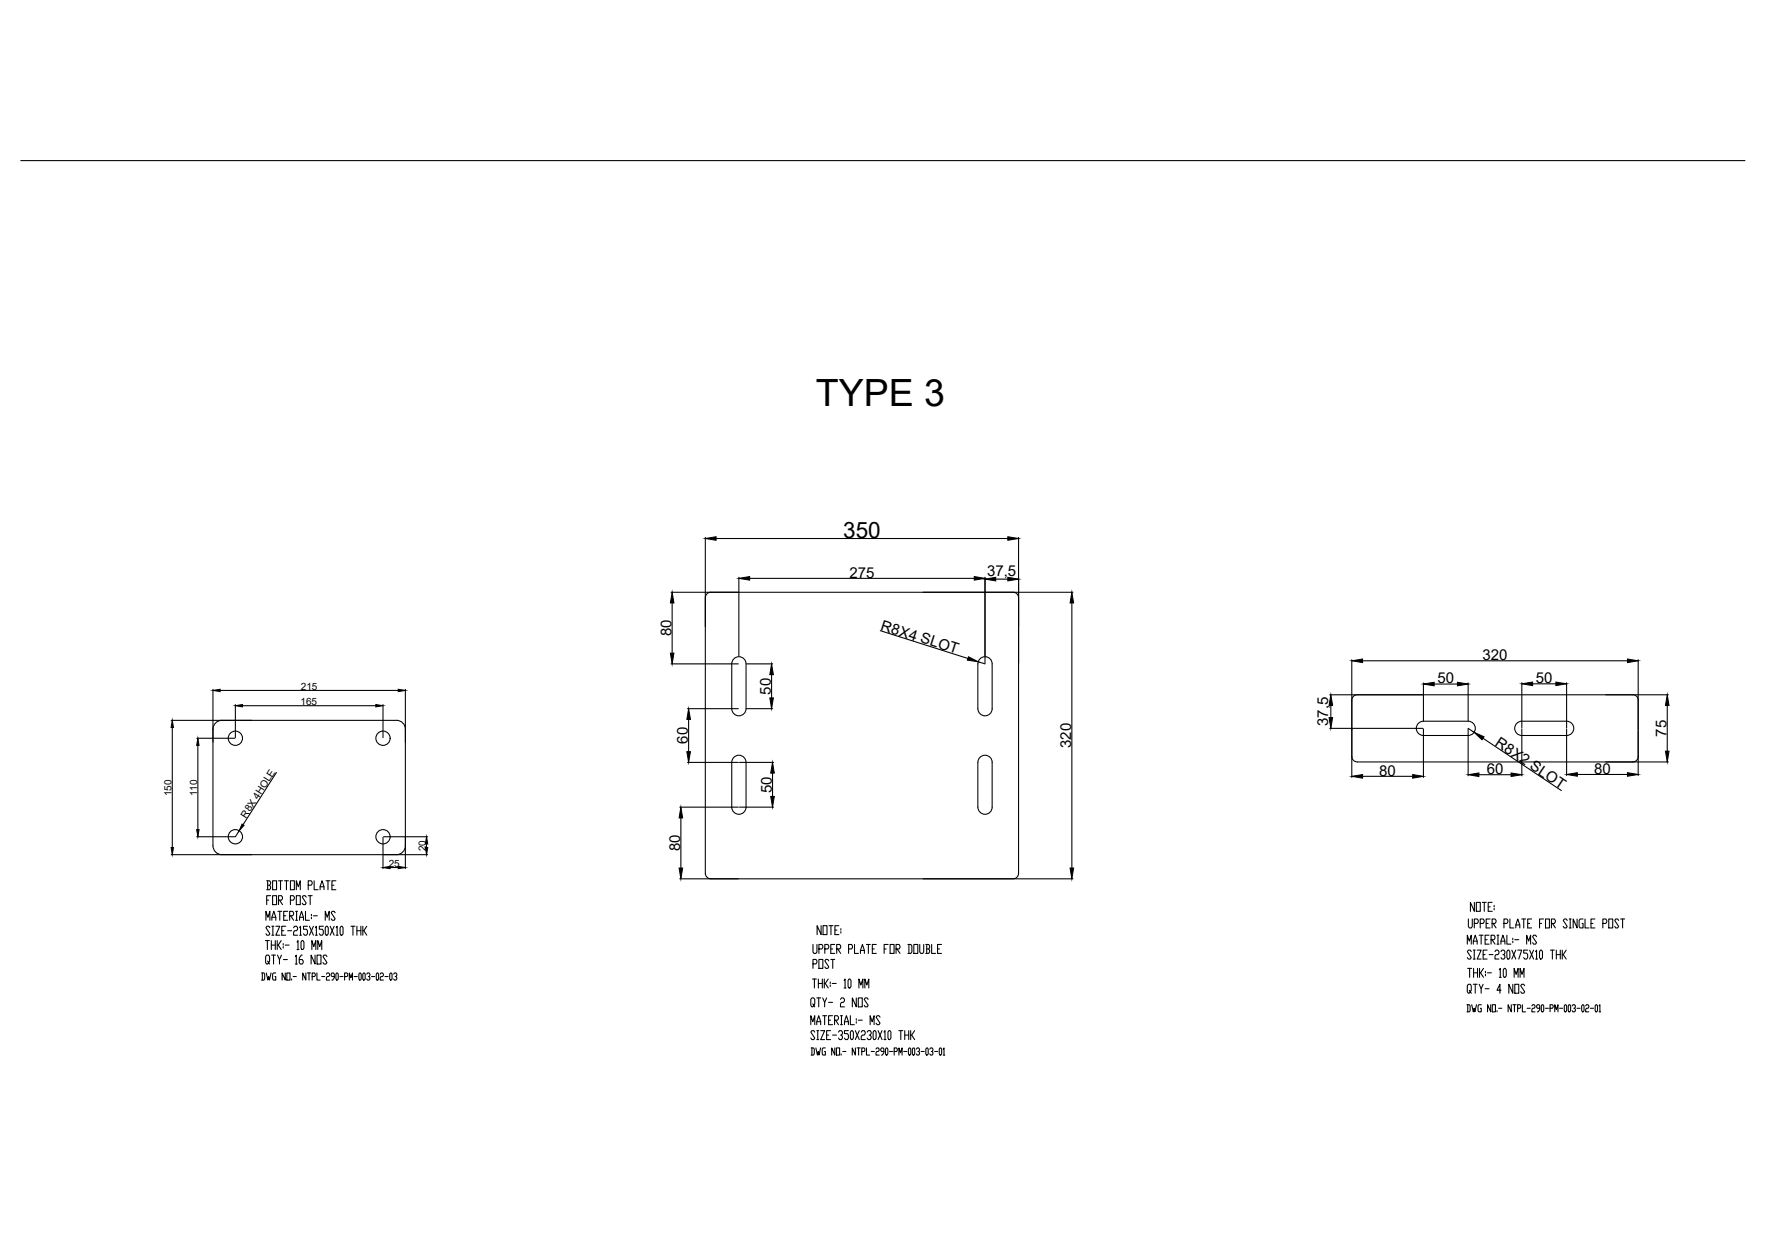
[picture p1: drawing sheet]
<svg xmlns="http://www.w3.org/2000/svg" width="420mm" height="297mm" viewBox="0 0 420 297" stroke-linecap="round" stroke-linejoin="round" font-family="sans-serif">
<defs><g id="words">
<text font-size="8.9" x="194" y="96.4">TYPE 3</text>
<text font-size="5.4" x="200.5" y="127.8">350</text>
<g font-size="3.6">
<text x="202" y="137.3">275</text>
<text x="234.7" y="137">37,5</text>
<text x="209.2" y="149.7" transform="rotate(18 209.2 149.7)">R8X4 SLOT</text>
<text x="159.6" y="151.2" transform="rotate(-90 159.6 151.2)">80</text>
<text x="352.5" y="156.8">320</text>
<text x="183.3" y="165.1" transform="rotate(-90 183.3 165.1)">50</text>
<text x="341.8" y="162.4">50</text>
<text x="365.2" y="162.3">50</text>
<text x="315.8" y="172.6" transform="rotate(-90 315.8 172.6)">37,5</text>
<text x="163.6" y="176.8" transform="rotate(-90 163.6 176.8)">60</text>
<text x="254.7" y="177.8" transform="rotate(-90 254.7 177.8)">320</text>
<text x="355.3" y="177" transform="rotate(34 355.3 177)">R8X2 SLOT</text>
<text x="396.3" y="175.1" transform="rotate(-90 396.3 175.1)">75</text>
<text x="328" y="184.3">80</text>
<text x="353.5" y="183.9">60</text>
<text x="379" y="183.9">80</text>
<text x="183.5" y="188.5" transform="rotate(-90 183.5 188.5)">50</text>
<text x="161.7" y="202.3" transform="rotate(-90 161.7 202.3)">80</text>
</g>
<g font-size="2.4">
<text x="71.4" y="167.5">165</text>
<text x="71.5" y="163.9">215</text>
<text x="40.8" y="189.2" transform="rotate(-90 40.8 189.2)">150</text>
<text x="46.9" y="189.2" transform="rotate(-90 46.9 189.2)">110</text>
<text x="58.5" y="194.5" transform="rotate(-57 58.5 194.5)">R8X 4HOLE</text>
<text x="101.3" y="202.3" transform="rotate(-90 101.3 202.3)">20</text>
<text x="92.4" y="206">25</text>
</g>
</g></defs>
<!-- layer: 0 -->
<g fill="none" stroke="#000" stroke-width=".25">
<path d="M4.9 38.2h410M167.7 127.7v79.9M170.3 128h69.3M175.7 137.2v18.7M178.3 137.4h53.4M234.2 137.2v20.4M236.8 137.6h2.8M242.2 127.7v79.9M159.6 140.7h95.5M159.6 157.8h16M159.8 143.3v11.9M169 140.7a1.28 1.28 0 0 0-1.3 1.3"/>
<path d="M174.5 156.6a1.7 1.7 0 0 1 1.8-.4 1.7 1.7 0 0 1 1.1 1.6v10.6a1.7 1.7 0 0 1-1.7 1.7 1.7 1.7 0 0 1-1.7-1.7v-10.6zM177.5 157.8h6.2M209.3 149.9l20.9 6.6M232.5 157.8v10.6M232.5 157.8a1.7 1.7 0 0 1 1.7-1.7 1.7 1.7 0 0 1 1.7 1.7v10.6a1.69 1.69 0 0 1-1.7 1.7 1.69 1.69 0 0 1-1.7-1.7M232.6 157.3l1.6 .5M240.9 140.7a1.28 1.28 0 0 1 1.3 1.3M254.9 143.3v63M321.4 156.8v27.9M324 157h63M389.5 156.8v27.5M40.7 171.2h53.6"/>
<path d="M41 172.9v28.5M46.8 175.4h9M47 177.1v20M50.6 163.8v37.2a2.13 2.13 0 0 0 2.2 2.1M52.3 164.1h42.4M52.8 171.2a2.13 2.13 0 0 0-2.2 2.1M56 167.4v7.9M57.7 167.7h31.7M91.1 167.4v7.9M94.3 171.2a2.13 2.13 0 0 1 2.1 2.1M96.4 163.8v42.6M163.5 168.4h12.1"/>
<path d="M163.7 171v7.6M174.5 180a1.7 1.7 0 0 1 1.8-.4 1.7 1.7 0 0 1 1.1 1.6v10.6a1.7 1.7 0 0 1-1.7 1.7 1.7 1.7 0 0 1-1.7-1.7v-10.6zM177.5 168.4h6.2M183.5 160.3v5.5M316.2 165.1h80.5M316.2 173.1h22.1M316.4 167.7v2.8M321.4 179.8a1.28 1.28 0 0 0 1.3 1.3h74M322.7 165.1a1.28 1.28 0 0 0-1.3 1.3M337.3 171.9l1.2-.5h10.6a1.7 1.7 0 0 1 1.7 1.7 1.7 1.7 0 0 1-1.7 1.7h-10.6a1.7 1.7 0 0 1-1.6-1.1 1.7 1.7 0 0 1 .4-1.8zM338.5 162.3v8.9M338.5 173.2v11.5"/>
<path d="M341 162.6h5.5M349.1 162.3v8.9M349.1 173.2v11.2M349.1 173.1l1.4 .9M352.6 175.4l18.7 12.5M361.9 162.2v10.7M361.9 173.2v11.2M364.4 162.5h5.6M372.5 171.4h-10.6a1.7 1.7 0 0 0-1.7 1.7 1.7 1.7 0 0 0 1.7 1.7h10.6M372.5 162.2v10.7M372.5 173.2v11.1M372.5 171.4a1.7 1.7 0 0 1 1.7 1.7 1.7 1.7 0 0 1-1.7 1.7"/>
<path d="M388.3 165.1a1.28 1.28 0 0 1 1.2 1.3M389.5 179.8a1.28 1.28 0 0 1-1.2 1.3M396.4 167.7v10.8M46.8 198.8h9M56.9 197.4l-.9 1.4M65.7 183.6l-7.9 12.4M91.1 199v7.4M91.2 198.8h10.5M161.6 191.8h14M161.9 194.4v11.9M163.5 181.2h12.1M175.8 181.2h8.2"/>
<path d="M175.8 191.8h8.2M183.7 183.7v5.6M232.5 181.2v10.6M232.5 181.2a1.7 1.7 0 0 1 1.7-1.7 1.7 1.7 0 0 1 1.7 1.7v10.6a1.69 1.69 0 0 1-1.7 1.7 1.69 1.69 0 0 1-1.7-1.7M324 184.5h11.9M351.6 184.1h7.7M375.1 184h11.9M40.7 203.1h61M63.2 218.7v-2.1l.5 1.4 .5-1.4v2.1M63.4 209.3h.7l.3 .3-.3 .8M63.4 213.9h.5M63.6 210.4h.5l.3 .7-.3 .3h-.7"/>
<path d="M63.6 209.3v2.1M64.4 212.8h-1v2.2M64.6 218.7v-.7l.5-1.4 .5 1.4v.7M64.6 218h1M64.8 209.3h1v2.1h-1zM64.8 212.8h1v2.2h-1zM66.1 216.6h.9M66.2 213.9h.7l.3-.3-.3-.8h-.7v2.2M66.2 209.3h1M66.5 213.9l.7 1.1M66.5 216.6v2.1M66.7 209.3v2.1"/>
<path d="M67.5 217.6h.4M67.6 209.3h1M68.1 209.3v2.1M68.4 216.6h-.9v2.1h.9M68.9 217.6h.7l.2-.3-.2-.7h-.7v2.1M69.1 209.3h.9v2.1h-.9zM69.1 213.9h.7l.2-.3-.2-.8h-.7v2.2M69.1 217.6l.7 1.1M70.3 216.6h.5M70.3 218.7h.5M70.5 211.4v-2.1l.4 1.4 .5-1.4v2.1M70.5 212.8h.9v2.2h-.9z"/>
<path d="M70.5 216.6v2.1M71.2 218.7v-.7l.5-1.4 .5 1.4v.7M71.2 218h1M72.6 216.6v2.1h1M72.8 213.2l-.2-.4h-.5l-.2 .4 .9 1.4-.2 .4h-.5l-.2-.4M73.3 210.4h.7l.2-.4-.2-.7h-.7v2.1M73.3 212.8h.9M73.8 212.8v2.2M74 217.3v.3M74 218v.3M74.5 217.6h1M74.7 209.3v2.1h.9"/>
<path d="M76.1 211.4v-.7l.5-1.4 .4 1.4v.7M76.1 210.7h.9M77.3 218.7v-2.1l.5 1.4 .5-1.4v2.1M77.5 209.3h1M78 209.3v2.1M78.9 210.4h.5M79.7 216.9l-.2-.3h-.5l-.3 .3 1 1.4-.2 .4h-.5l-.3-.4M79.9 209.3h-1v2.1h1M92.8 206.2h1.9M96.4 201a2.13 2.13 0 0 1-2.1 2.1M101.4 200.5v.9M161.6 208.8h93.5"/>
<path d="M167.7 207.5a1.28 1.28 0 0 0 1.3 1.3M195.2 220v2.1l-.9-2.1v2.1M195.7 220h.9v2.1h-.9zM197.1 220h1M197.6 220v2.1M199.5 220h-1v2.1h1M242.2 207.5a1.28 1.28 0 0 1-1.3 1.3M349.2 218.4v1.7l.2 .4h.4l.3-.4v-1.7M350.6 219.4h.7l.2-.3-.2-.7h-.7v2.1M350.6 214.4v2.2l-1-2.2v2.2M351 214.4h1v2.2h-1zM352 219.4h.7l.2-.3-.2-.7h-.7v2.1"/>
<path d="M352.5 214.4h.9M352.9 214.4v2.2M353.4 219.4h.5M353.9 215.5h.4M354.3 218.4h-.9v2.1h.9M354.8 219.4h.7l.2-.3-.2-.7h-.7v2.1M354.8 214.4h-.9v2.2h.9M355 219.4l.7 1.1M355.3 215.1v.4M355.3 215.9v.3M357.6 219.4h.7l.2-.3-.2-.7h-.7v2.1M359 218.4v2.1h1"/>
<path d="M360.4 219.8h1M361.8 218.4h1M362.3 218.4v2.1M363.3 219.4h.4M364.2 218.4h-.9v2.1h.9M366.1 219.4h.5M367 218.4h-.9v2.1M367.5 218.4h.9v2.1h-.9zM368.9 219.4h.7l.2-.3-.2-.7h-.7v2.1M369.1 219.4l.7 1.1M372.7 218.7l-.3-.3h-.4l-.3 .3 1 1.4-.3 .4h-.4l-.3-.4M373.1 218.4h.5"/>
<path d="M373.4 218.4v2.1M375 218.4v2.1l-.9-2.1v2.1M376.4 218.4h-.7l-.2 .3v1.4l.2 .4h.7v-1.1h-.2M376.9 218.4v2.1h.9M378.3 219.4h.5M379.2 218.4h-.9v2.1h.9M381.1 219.4h.7l.3-.3-.3-.7h-.7v2.1M382.5 218.4h1v2.1h-1zM384.9 218.7l-.3-.3h-.4l-.3 .3 1 1.4-.3 .4h-.4l-.3-.4M385.4 218.4h.9M385.8 218.4v2.1M62.2 231.2h.6l.1 .3v1.1l-.1 .3h-.6"/>
<path d="M62.4 231.2v1.7M63.1 223.5h.9M63.3 231.2l.4 1.7 .2-.8 .2 .8 .3-1.7M63.6 223.5v2.1M63.6 228.4l.3 .3-.3 .4h-.2l-.2-.4v-1.4l.2-.3h.5l.2 .3v1.1l-.2 .3 .2 .4M64.2 220.5l-.3-.4h-.4l-.3 .4 1 1.4-.3 .3h-.4l-.3-.3M64.5 223.5v2.1M64.5 224.6h1M64.6 227h.9M64.6 220.1h.5M64.6 222.2h.5M64.9 220.1v2.1"/>
<path d="M65 227v2.1M65.5 223.5v2.1M65.6 231.2h-.6l-.2 .3v1.1l.2 .3h.6v-.8h-.2M65.6 220.1h.9l-.9 2.1h.9M65.9 223.5v2.1M66 227l.4 1v1.1M66.2 224.6l.7 1M66.9 223.5l-.7 1.1h-.3M66.9 227l-.5 1M67 221.2h.5M67.3 224.2v.4M67.3 224.9v.4"/>
<path d="M67.4 228h.9M67.8 224.6h.9M67.8 231.2v1.7l-.7-1.7v1.7M67.9 220.1h-.9v2.1h.9M68.2 231.2h.8v1.7h-.8zM68.4 221.2h.9M69.3 232.6v.3M69.7 232.1h.8M69.8 220.5l.2-.4h.5l.3 .4-.3 .7h-.5l-.2 .3v.7h1M70.2 227.3l.2-.3v2.1M70.2 229.1h.5M70.6 223.9l.3-.4v2.1"/>
<path d="M70.6 225.6h.5M71.2 220.5l.3-.4v2.1M71.2 222.2h.5M71.8 223.5h.2l.3 .4v1.4l-.3 .3h-.2l-.2-.3v-1.4zM71.9 227h-.3l-.4 .7v1l.2 .4h.5l.2-.7-.2-.4h-.7M72.7 231.2v1.7l-.7-1.7v1.7M73.1 231.2h.7M73.1 220.1h-.9v.7h.7l.2 .4v.7l-.2 .3h-.5l-.2-.3M73.5 231.2v1.7M73.6 220.1l.9 2.1M74.2 225.6v-2.1l.4 1.4 .5-1.4v2.1M74.2 232.1h.6l.2-.3-.2-.6h-.6v1.7"/>
<path d="M74.5 220.1l-.9 2.1M74.9 227v2.1l-.9-2.1v2.1M75 220.5l.2-.4v2.1M75 222.2h.5M75.4 231.2v1.7h.7M75.4 227h.9v2.1h-.9zM75.6 225.6v-2.1l.4 1.4 .5-1.4v2.1M76.5 232.1h.7M76.9 220.1h-1v.7h.7l.3 .4v.7l-.3 .3h-.4l-.3-.3M77.6 220.1h.2l.2 .4v1.4l-.2 .3h-.2l-.3-.3v-1.4zM77.6 231.5l.2-.3h.4l.2 .3-.2 .6h-.4l-.2 .2v.6h.8M77.7 227.3l-.2-.3h-.5l-.2 .3 .9 1.4-.2 .4h-.5l-.2-.4"/>
<path d="M78.5 220.1l1 2.1M79.5 220.1l-1 2.1M79.5 232.1h-.6l-.2-.3 .2-.6h.4l.2 .3v.8l-.4 .6h-.2M79.9 220.5l.3-.4v2.1M79.9 222.2h.5M80.1 231.2l.3 .3v1.1l-.2 .3-.3-.3v-1.1zM80.8 232.1h.8M81.1 220.1h.2l.3 .4v1.4l-.3 .3h-.2l-.2-.3v-1.4zM81.9 232.1h.6l.2-.3-.2-.6h-.6v1.7M83.1 232.9v-1.7l.3 1.1 .4-1.1v1.7M83.5 220.1h.9M83.9 220.1v2.1"/>
<path d="M84.2 232.1h.7M84.9 221.2h.9M84.9 220.1v2.1M85.5 231.2l.4 .3v1.1l-.2 .3-.4-.3v-1.1zM85.8 220.1v2.1M86.3 220.1v2.1M86.5 231.2l.3 .3v1.1l-.2 .3-.3-.3v-1.1zM86.5 221.2l.7 1M87.2 231.5l.2-.3h.4l.2 .6-.4 .3M87.2 220.1l-.7 1.1h-.2M87.8 232.1l.2 .2-.2 .6h-.4l-.2-.3M88.3 232.1h.8"/>
<path d="M89.6 231.2l.4 .3v1.1l-.2 .3-.3-.3v-1.1zM90.4 231.5l.2-.3h.4l.2 .3-.2 .6h-.4l-.2 .2v.6h.8M91.5 232.1h.8M92.9 231.2l.3 .3v1.1l-.2 .3-.3-.3v-1.1zM93.6 231.5l.2-.3h.4l.2 .3-.2 .6h-.2M94.2 232.1l.2 .2-.2 .6h-.4l-.2-.3M193.2 232.6h.9M193.3 238.6l.2 .3-.2 .4h-.3l-.2-.4v-1.4l.2-.4h.5l.2 .4v1.1l-.2 .3 .2 .4M193.3 224.4v1.8l.2 .4h.5l.3-.4v-1.8M193.3 229h.7l.3-.3-.3-.7h-.7v2.1M193.7 232.6v2.2M194.2 237.1h.9"/>
<path d="M194.6 232.6v2.2M194.6 233.7h.9M194.7 237.1v2.2M194.7 225.5h.7l.3-.4-.3-.7h-.7v2.2M194.7 228h1v2.1h-1zM195.5 232.6v2.2M195.6 237.1l.5 1.1v1.1M196 232.6v2.2M196.1 225.5h.7l.3-.4-.3-.7h-.7v2.2M196.2 233.7l.7 1.1M196.6 237.1l-.5 1.1M196.9 232.6l-.7 1.1h-.2"/>
<path d="M197 238.2h1M197.1 228.3l-.3-.3h-.4l-.3 .3 1 1.5-.3 .3h-.4l-.3-.3M197.4 233.4v.3M197.4 234.1v.3M197.5 225.5h.5M197.5 228h1M197.9 233.7h.9M198 228v2.1M198.5 224.4h-1v2.2h1M198.5 221h.5M199 225.5h.7l.2-.4-.2-.7h-.7v2.2M199.2 225.5l.7 1.1"/>
<path d="M199.9 237.5l.2-.4h.5l.2 .4-.2 .7h-.5l-.2 .4v.7h.9M199.9 220.7v.3M199.9 221.4v.3M200.7 233l.2-.4v2.2M200.7 234.8h.5M201.8 225.5h.7l.2-.4-.2-.7h-.7v2.2M201.9 232.6h.2l.2 .4v1.4l-.2 .4h-.2l-.2-.4v-1.4zM203.2 224.4v2.2h.9M203.6 237.1v2.2l-.9-2.2v2.2M204.1 237.1h.9v2.2h-.9zM204.2 234.8v-2.2l.5 1.5 .5-1.5v2.2M204.6 226.6v-.7l.5-1.5 .4 1.5v.7"/>
<path d="M204.6 225.9h.9M205.6 234.8v-2.2l.5 1.5 .5-1.5v2.2M206 224.4h.9M206.4 237.5l-.2-.4h-.5l-.2 .4 .9 1.4-.2 .4h-.5l-.2-.4M206.5 224.4v2.2M207.4 225.5h.5M208.4 224.4h-1v2.2h1M210.2 225.5h.5M211.2 224.4h-1v2.2M211.7 224.4h.9v2.2h-.9zM213.1 225.5h.7l.2-.4-.2-.7h-.7v2.2M213.3 225.5l.7 1.1"/>
<path d="M215.9 224.4h.7l.2 .4v1.4l-.2 .4h-.7M216.1 224.4v2.2M217.3 224.4h.9v2.2h-.9zM218.7 224.4v1.8l.2 .4h.5l.2-.4v-1.8M220.1 224.4h.7l.3 .4-.3 .7M220.4 225.5h.4l.3 .7-.3 .4h-.7M220.4 224.4v2.2M221.5 224.4v2.2h1M222.9 225.5h.5M223.9 224.4h-1v2.2h1M348.8 238.8h.6l.2 .2v1.2l-.2 .2h-.6M348.9 224.4v-2.2l.5 1.5 .4-1.5v2.2"/>
<path d="M349 230.1h.9M349 238.8v1.6M349.4 235.3l.2 .4-.2 .3h-.3l-.2-.3v-1.5l.2-.3h.5l.2 .3v1.1l-.2 .4 .2 .3M349.4 230.1v2.1M349.8 226.1l-.2-.3h-.5l-.2 .3 .9 1.5-.2 .3h-.5l-.2-.3M349.9 238.8l.4 1.6 .2-.8 .2 .8 .4-1.6M350.3 224.4v-.7l.5-1.5 .4 1.5v.7M350.3 223.7h.9M350.3 225.8h.5M350.3 227.9h.5M350.3 233.9h.9M350.4 230.1v2.1"/>
<path d="M350.4 231.2h.9M350.5 225.8v2.1M350.8 233.9v2.1M351.2 225.8h1l-1 2.1h1M351.3 230.1v2.1M351.7 233.9l.5 1.1v1M351.7 222.2h1M351.8 230.1v2.1M352 231.2l.7 1M352.2 222.2v2.2M352.2 238.8h-.6l-.2 .2v1.2l.2 .2h.6v-.8h-.2M352.7 226.8h.4"/>
<path d="M352.7 233.9l-.5 1.1M352.7 230.1l-.7 1.1h-.2M353.1 223.3h.5M353.1 235h1M353.2 230.8v.4M353.2 231.5v.4M353.6 225.8h-.9v2.1h.9M353.7 231.2h.9M354.1 222.2h-1v2.2h1M354.1 226.8h.9M354.5 238.8v1.6l-.8-1.6v1.6M354.5 223.3h.7l.3-.4-.3-.7h-.7v2.2"/>
<path d="M354.8 223.3l.7 1.1M354.8 238.8h.8v1.6h-.8zM355.5 226.1l.2-.3h.5l.2 .3-.2 .7h-.5l-.2 .4v.7h.9M356 222.2h.4M356 224.4h.4M356.2 222.2v2.2M356.3 239.6h.8M356.5 230.5l.2-.4v2.1M356.5 232.2h.5M356.9 224.4v-.7l.5-1.5 .4 1.5v.7M356.9 226.1l.2-.3h.5l.2 .3v.4l-.2 .3h-.2M356.9 235.3h-.9l.7-1.4v2.1"/>
<path d="M356.9 223.7h.9M357.6 226.8l.2 .4-.2 .7h-.5l-.2-.3M357.7 230.1h.2l.3 .4v1.4l-.3 .3h-.2l-.3-.3v-1.4zM358.3 222.2v2.2h.9M358.5 225.8h.3l.2 .3v1.5l-.2 .3h-.3l-.2-.3v-1.5zM359.4 238.8v1.6l-.8-1.6v1.6M359.5 225.8l.9 2.1M359.7 233.9v2.1l-.9-2.1v2.1M359.7 222.9v.4M359.7 223.7v.3M359.7 238.8h.8M360 232.2v-2.1l.5 1.4 .5-1.4v2.1"/>
<path d="M360.1 238.8v1.6M360.2 233.9h.9v2.1h-.9zM360.2 223.3h.9M360.4 225.8l-.9 2.1M360.4 220.5v-.7l.5-1.4 .5 1.4v.7M360.9 239.6h.5l.2-.3-.2-.5h-.5v1.6M360.9 225.8h.9l-.7 2.1M361.4 232.2v-2.1l.5 1.4 .5-1.4v2.1M362 238.8v1.6h.7M362.5 234.2l-.2-.3h-.5l-.2 .3 .9 1.5-.2 .3h-.5l-.2-.3M363 224.4v-2.2l.5 1.5 .4-1.5v2.2M363.1 239.6h.8"/>
<path d="M363.2 225.8h-.9v.7h.7l.2 .3v.8l-.2 .3h-.5l-.2-.3M363.7 225.8l1 2.1M364.2 239l.2-.2h.4l.2 .2-.2 .6h-.4l-.2 .3v.5h.8M364.7 225.8l-1 2.1M365.1 226.1l.3-.3v2.1M365.1 227.9h.5M365.4 222.6l-.3-.4h-.4l-.3 .4 1 1.4-.3 .4h-.4l-.3-.4M366.1 239.6h-.5l-.2-.3 .2-.5h.3l.2 .2v.9l-.4 .5h-.1M366.3 225.8h.2l.3 .3v1.5l-.3 .3h-.2l-.2-.3v-1.5zM366.7 238.8l.4 .2v1.2l-.2 .2-.4-.2v-1.2zM367.4 239.6h.8M368.6 239.6h.5l.2-.3-.2-.5h-.5v1.6"/>
<path d="M368.7 225.8h.9M369.1 225.8v2.1M370.1 226.8h.9M370.1 225.8v2.1M370.8 239.6h.8M371 225.8v2.1M371.5 225.8v2.1M371.7 226.8l.7 1.1M372.1 238.8l.4 .2v1.2l-.2 .2-.3-.2v-1.2zM372.4 225.8l-.7 1h-.2M373.1 238.8l.4 .2v1.2l-.2 .2-.4-.2v-1.2zM373.1 220.5h.5"/>
<path d="M373.8 239l.2-.2h.4l.2 .2v.3l-.4 .3M374.4 239.6l.2 .3-.2 .5h-.4l-.2-.2M375 239.6h.7M376.3 238.8l.4 .2v1.2l-.2 .2-.4-.2v-1.2zM377 239l.2-.2h.4l.2 .2-.2 .6h-.4l-.2 .3v.5h.8M378.2 239.6h.7M379.5 238.8l.4 .2v1.2l-.2 .2-.4-.2v-1.2zM380.2 239l.2-.2v1.6M192.8 243.5v-2.1l.5 1.4 .4-1.4v2.1M192.9 249h.5l.2 .3v1.1l-.2 .3h-.5M193.1 249v1.7M193.7 245.3l-.2-.4h-.5l-.2 .4 .9 1.4-.2 .3h-.5l-.2-.3"/>
<path d="M194 249l.4 1.7 .2-.8 .2 .8 .3-1.7M194.2 243.5v-.7l.5-1.4 .4 1.4v.7M194.2 242.8h.9M194.2 244.9h.5M194.2 247h.5M194.4 244.9v2.1M195.1 244.9h1l-1 2.1h1M195.6 241.4h1M196.1 241.4v2.1M196.3 249h-.6l-.2 .3v1.1l.2 .3h.6v-.8h-.2M196.6 246h.4M197 242.4h.5"/>
<path d="M197.5 244.9h-.9v2.1h.9M198 241.4h-1v2.1h1M198 246h.9M198.4 242.4h.7l.3-.3-.3-.7h-.7v2.1M198.5 249v1.7l-.7-1.7v1.7M198.7 242.4l.7 1.1M198.9 249h.7v1.7h-.7zM199.4 245.3l.2-.4h.5l.2 .7-.2 .4h-.2M199.9 241.4h.4M199.9 243.5h.4M200 250.4v.3M200.1 246l.2 .3-.2 .7h-.5l-.2-.3"/>
<path d="M200.1 241.4v2.1M200.4 249.9h.7M200.8 243.5v-.7l.5-1.4 .4 1.4v.7M200.8 242.8h.9M201.7 244.9h-.9v.7h.7l.2 .4v.7l-.2 .3h-.5l-.2-.3M202.2 241.4v2.1h.9M202.4 244.9h.3l.2 .4v1.4l-.2 .3h-.3l-.2-.3v-1.4zM203.4 244.9l.9 2.1M203.4 249v1.7l-.8-1.7v1.7M203.6 242.1v.3M203.6 242.8v.3M203.8 249h.7"/>
<path d="M204.1 242.4h.9M204.2 249v1.7M204.3 244.9l-.9 2.1M204.8 245.3l.2-.4h.5l.2 .4-.2 .7h-.5l-.2 .3v.7h.9M204.9 249.9h.6l.2-.3-.2-.6h-.6v1.7M206 249v1.7h.8M206.2 245.3l.2-.4h.5l.2 .4v.3l-.2 .4h-.2M206.9 243.5v-2.1l.5 1.4 .4-1.4v2.1M206.9 246l.2 .3-.2 .7h-.5l-.2-.3M207.2 249.9h.7M207.8 244.9h.3l.2 .4v1.4l-.2 .3h-.3l-.2-.3v-1.4zM208.3 249.3l.2-.3h.4l.1 .3-.1 .6h-.4l-.2 .3v.5h.7"/>
<path d="M208.8 244.9l.9 2.1M209.3 241.7l-.3-.3h-.4l-.3 .3 1 1.4-.3 .4h-.4l-.3-.4M209.7 244.9l-.9 2.1M210.2 249.9h-.6l-.2-.3 .2-.6h.4l.2 .3v.9l-.4 .5h-.2M210.2 245.3l.2-.4v2.1M210.2 247h.5M210.7 249l.4 .3v1.1l-.2 .3-.3-.3v-1.1zM211.4 244.9h.2l.2 .4v1.4l-.2 .3h-.2l-.3-.3v-1.4zM211.5 249.9h.7M212.6 249.9h.6l.2-.3-.2-.6h-.6v1.7M213.7 244.9h1M213.7 250.7v-1.7l.4 1.2 .4-1.2v1.7"/>
<path d="M214.2 244.9v2.1M214.9 249.9h.7M215.1 246h1M215.1 244.9v2.1M216.1 244.9v2.1M216.2 249l.4 .3v1.1l-.2 .3-.4-.3v-1.1zM216.5 244.9v2.1M216.8 246l.7 1M217.1 249l.4 .3v1.1l-.2 .3-.4-.3v-1.1zM217.5 244.9l-.7 1.1h-.3M217.9 249.3l.2-.3h.3l.2 .6-.3 .3M218.4 249.9l.2 .3-.2 .5h-.3l-.2-.3"/>
<path d="M219 249.9h.8M220.3 249l.4 .3v1.1l-.2 .3-.4-.3v-1.1zM221.1 249.3l.2-.3h.3l.2 .6-.3 .3M221.6 249.9l.2 .3-.2 .5h-.3l-.2-.3M222.2 249.9h.8M223.5 249l.4 .3v1.1l-.2 .3-.4-.3v-1.1zM224.3 249.3l.2-.3v1.7M224.3 250.7h.4M356 240.2v.2M369.7 240.4v-1.6l.4 1.1 .4-1.1v1.6M380.2 240.4h.4"/>
<circle cx="56" cy="175.4" r="1.7"/>
<circle cx="91.1" cy="175.4" r="1.7"/>
<circle cx="56" cy="198.8" r="1.7"/>
<circle cx="91.1" cy="198.8" r="1.7"/>
</g>
<g fill="#000" stroke="#000" stroke-width=".24">
<path d="M167.7 128l2.6-.5v.9zM175.7 137.4l2.6-.4v.9zM231.7 137l2.5 .4-2.5 .5zM234.2 137.6l2.6-.4v.8zM239.6 127.5l2.6 .5-2.6 .4zM239.6 137.2l2.6 .4-2.6 .4zM159.4 155.2h.8l-.4 2.6zM159.8 140.7l.4 2.6h-.8zM230.3 156.1l2.3 1.2-2.6-.4zM254.9 140.7l.4 2.6h-.9zM321.4 157l2.6-.4v.9zM387 156.6l2.5 .4-2.5 .5z"/>
<path d="M41 171.2l.3 1.7h-.6zM47 175.4l.3 1.7h-.5zM50.6 164.1l1.7-.3v.6zM56 167.7l1.7-.3v.6zM89.4 167.4l1.7 .3-1.7 .3zM94.7 163.8l1.7 .3-1.7 .3zM163.3 178.6h.9l-.5 2.6zM163.7 168.4l.5 2.6h-.9zM183.5 157.8l.4 2.5h-.9zM183 165.8h.9l-.4 2.6zM316 170.5h.9l-.5 2.6zM316.4 165.1l.5 2.6h-.9z"/>
<path d="M338.5 162.6l2.5-.5v.9zM346.5 162.1l2.6 .5-2.6 .4zM350.5 174l2.4 1.1-.5 .7zM361.9 162.5l2.5-.4v.8zM370 162.1l2.5 .4-2.5 .4zM396.4 165.1l.5 2.6h-.9zM396 178.5h.9l-.5 2.6zM46.8 197.1h.5l-.3 1.7zM57.6 195.8l.4 .3-1.1 1.3zM161.9 191.8l.4 2.6h-.8zM183.7 181.2l.4 2.5h-.8zM183.3 189.3h.8l-.4 2.5z"/>
<path d="M321.4 184.5l2.6-.4v.8zM335.9 184.1l2.6 .4-2.6 .4zM349.1 184.1l2.5-.4v.8zM359.3 183.7l2.6 .4-2.6 .4zM372.5 184l2.6-.4v.9zM387 183.6l2.5 .4-2.5 .5zM40.7 201.4h.6l-.3 1.7zM91.1 206.2l1.7-.3v.5zM94.7 205.9l1.7 .3-1.7 .2zM101.4 198.8l.3 1.7h-.6zM101.1 201.4h.6l-.3 1.7zM161.5 206.3h.8l-.4 2.5z"/>
<path d="M254.4 206.3h.9l-.4 2.5z"/>
</g>
<use href="#words"/>
</svg>
